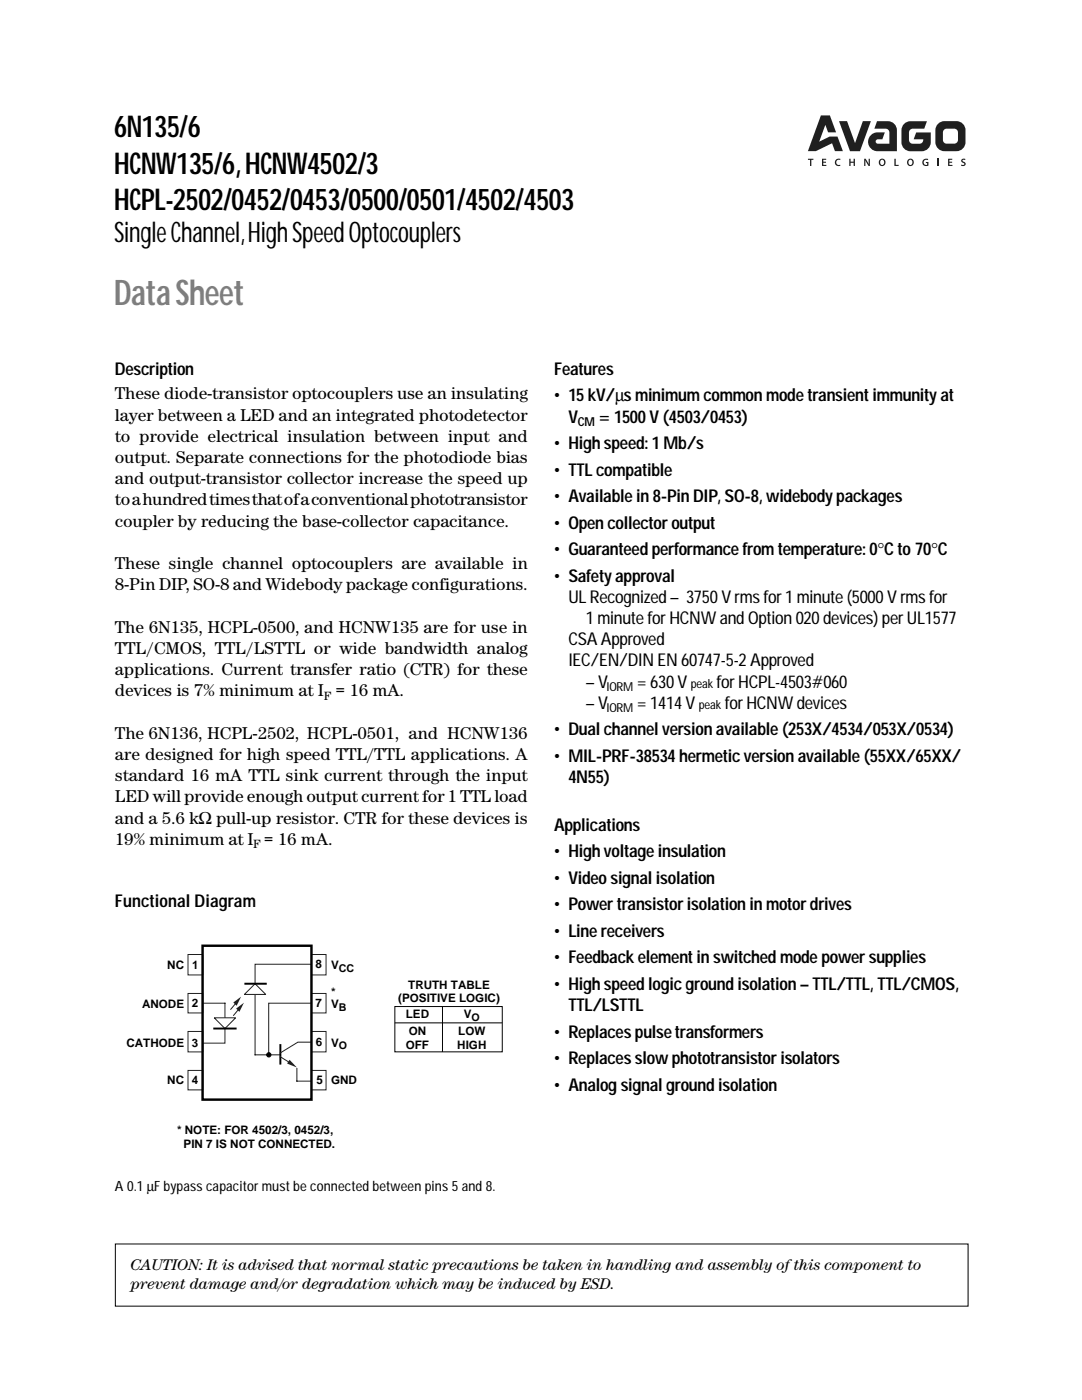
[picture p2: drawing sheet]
<svg xmlns="http://www.w3.org/2000/svg" width="216mm" height="279mm" viewBox="0 0 216 279" stroke-linecap="round" stroke-linejoin="round" font-family="sans-serif">
<defs><g id="words">
<text font-size="7.1" fill="#808080" x="22.8" y="61">Data Sheet</text>
<g font-size="6">
<text x="22.8" y="27.4">6N135/6</text>
<text x="22.8" y="34.6">HCNW135/6, HCNW4502/3</text>
<text x="22.8" y="41.8">HCPL-2502/0452/0453/0500/0501/4502/4503</text>
</g>
<text font-size="5.6" x="22.8" y="48.3">Single Channel, High Speed Optocouplers</text>
<g font-size="3.5">
<text x="22.9" y="74.8">Description</text>
<text x="110.6" y="74.8">Features</text>
<text x="22.9" y="79.7">These diode-transistor optocouplers use an insulating</text>
<text x="22.9" y="83.9">layer between a LED and an integrated photodetector</text>
<text x="110.6" y="80.1">• 15 kV/µs minimum common mode transient immunity at</text>
<text x="22.9" y="88.2">to provide electrical insulation between input and</text>
<text x="110.6" y="89.6">• High speed: 1 Mb/s</text>
<text x="113.4" y="84.3">V</text>
<text x="119.4" y="84.3">= 1500 V (4503/0453)</text>
<text x="22.9" y="92.4">output. Separate connections for the photodiode bias</text>
<text x="110.6" y="94.9">• TTL compatible</text>
<text x="22.9" y="96.6">and output-transistor collector increase the speed up</text>
<text x="22.9" y="100.9">to a hundred times that of a conventional phototransistor</text>
<text x="110.6" y="100.2">• Available in 8-Pin DIP, SO-8, widebody packages</text>
<text x="22.9" y="105.1">coupler by reducing the base-collector capacitance.</text>
<text x="110.6" y="105.5">• Open collector output</text>
<text x="22.9" y="113.6">These single channel optocouplers are available in</text>
<text x="110.6" y="110.8">• Guaranteed performance from temperature: 0°C to70°C</text>
<text x="22.9" y="117.8">8-Pin DIP, SO-8 and Widebody package configurations.</text>
<text x="110.6" y="116.1">• Safety approval</text>
<text x="113.4" y="120.3">UL Recognized – 3750 V rms for 1 minute (5000 V rms for</text>
<text x="116.9" y="124.5">1 minute for HCNW and Option 020 devices) per UL1577</text>
<text x="22.9" y="126.3">The 6N135, HCPL-0500, and HCNW135 are for use in</text>
<text x="22.9" y="130.5">TTL/CMOS, TTL/LSTTL or wide bandwidth analog</text>
<text x="113.4" y="128.8">CSA Approved</text>
<text x="22.9" y="134.7">applications. Current transfer ratio (CTR) for these</text>
<text x="113.4" y="133">IEC/EN/DIN EN 60747-5-2 Approved</text>
<text x="116.9" y="137.2">– V</text>
<text x="127.1" y="137.2">= 630 V</text>
<text x="143" y="137.2">for HCPL-4503#060</text>
<text x="22.9" y="139">devices is 7% minimum at I = 16 mA.</text>
<text x="116.9" y="141.5">– V</text>
<text x="127.1" y="141.5">= 1414 V</text>
<text x="144.6" y="141.5">for HCNW devices</text>
<text x="22.9" y="147.4">The 6N136, HCPL-2502, HCPL-0501, and HCNW136</text>
<text x="110.6" y="146.8">• Dual channel version available (253X/4534/053X/0534)</text>
<text x="22.9" y="151.7">are designed for high speed TTL/TTL applications. A</text>
<text x="22.9" y="155.9">standard 16 mA TTL sink current through the input</text>
<text x="110.6" y="152.1">• MIL-PRF-38534 hermetic version available (55XX/65XX/</text>
<text x="22.9" y="160.1">LED will provide enough output current for 1 TTL load</text>
<text x="113.4" y="156.3">4N55)</text>
<text x="22.9" y="164.4">and a 5.6 kΩ pull-up resistor. CTR for these devices is</text>
<text x="110.6" y="165.8">Applications</text>
<text x="22.9" y="168.6">19% minimum at I = 16 mA.</text>
<text x="110.6" y="171.1">• High voltage insulation</text>
<text x="110.6" y="176.4">• Video signal isolation</text>
<text x="22.9" y="181">Functional Diagram</text>
<text x="110.6" y="181.7">• Power transistor isolation in motor drives</text>
<text x="110.6" y="187">• Line receivers</text>
<text x="110.6" y="192.3">• Feedback element in switched mode power supplies</text>
<text x="110.6" y="197.6">• High speed logic ground isolation – TTL/TTL, TTL/CMOS,</text>
<text x="113.4" y="201.8">TTL/LSTTL</text>
<text x="110.6" y="207.1">• Replaces pulse transformers</text>
<text x="110.6" y="212.4">• Replaces slow phototransistor isolators</text>
<text x="110.6" y="217.7">• Analog signal ground isolation</text>
</g>
<g font-size="3.2">
<text x="26" y="253.4">CAUTION: It is advised that normal static precautions be taken in handling and assembly of this component to</text>
<text x="26" y="257.3">prevent damage and/or degradation which may be induced by ESD.</text>
</g>
<text font-size="2.8" x="22.9" y="237.7">A 0.1 µF bypass capacitor must be connected between pins 5 and 8.</text>
<g font-size="2.5">
<text x="115.3" y="85">CM</text>
<text x="121" y="137.9">IORM</text>
<text x="137.8" y="137.2">peak</text>
<text x="64.6" y="139.7">F</text>
<text x="121" y="142.2">IORM</text>
<text x="139.4" y="141.5">peak</text>
<text x="50.5" y="169.3">F</text>
</g>
<g font-size="2.3">
<text x="33.4" y="193.5">NC</text>
<text x="38.3" y="193.5">1</text>
<text x="62.9" y="193.3">8</text>
<text x="66.1" y="193.5">V</text>
<text x="81.5" y="197.4">TRUTH TABLE</text>
<text x="28.3" y="201.1">ANODE</text>
<text x="38.3" y="201">2</text>
<text x="62.9" y="200.9">7</text>
<text x="66.1" y="201.1">V</text>
<text x="66.1" y="198.7">*</text>
<text x="79.4" y="199.9">(POSITIVE LOGIC)</text>
<text x="81" y="203.2">LED</text>
<text x="92.5" y="203.2">V</text>
<text x="25.2" y="208.9">CATHODE</text>
<text x="38.3" y="208.9">3</text>
<text x="63" y="208.7">6</text>
<text x="66.1" y="208.9">V</text>
<text x="81" y="209.4">OFF</text>
<text x="81.5" y="206.7">ON</text>
<text x="91.2" y="209.4">HIGH</text>
<text x="91.4" y="206.7">LOW</text>
<text x="33.4" y="216.4">NC</text>
<text x="38.3" y="216.4">4</text>
<text x="63.1" y="216.3">5</text>
<text x="66.1" y="216.4">GND</text>
<text x="35.3" y="226.4">* NOTE: FOR 4502/3, 0452/3,</text>
<text x="36.6" y="229.1">PIN 7 IS NOT CONNECTED.</text>
</g>
<g font-size="2.1">
<text x="67.6" y="194">CC</text>
<text x="67.6" y="201.7">B</text>
<text x="94.1" y="203.7">O</text>
<text x="67.6" y="209.4">O</text>
</g>
</g></defs>
<path d="M23 248.3h170.2v12.4h-170.2z" fill="none" stroke="#000" stroke-width=".2"/>
<g fill="#fff" stroke="#231f20" stroke-width=".2">
<path d="M62.1 198.3h3v3.9h-3z"/>
<path d="M62.1 205.8h3v4.1h-3z"/>
<path d="M62.1 213.6h3v3.9h-3z"/>
</g>
<path d="M62 192.4h-11.1v18.1h5M40.4 200.2h4.5v8h-4.5M59.2 213.2v2.6h2.9M62 200.2h-8.4v10.3M62.1 208h-2.7l-3.5 2.1" fill="none" stroke="#231f20" stroke-width=".2"/>
<path d="M55.9 208.4v4.1" fill="none" stroke="#000" stroke-width=".39"/>
<path d="M57.8 211.5l1.4 1.5-1.9-.7z" fill="#231f20"/>
<path d="M55.9 210.9l1.6 1" fill="none" stroke="#231f20" stroke-width=".2"/>
<path d="M46.6 200.1l1.5-1.2-.9 1.8z" fill="#231f20"/>
<path d="M47 200.3l-1 1.1" fill="none" stroke="#231f20" stroke-width=".2"/>
<path d="M42.8 203.1h4.2l-2.1 2.2z" fill="#fff" stroke="#231f20" stroke-width=".2"/>
<path d="M42.6 205.3h4.6" fill="none" stroke="#000" stroke-width=".39"/>
<path d="M50.9 196.3l2.1 2.2h-4.2z" fill="#fff" stroke="#231f20" stroke-width=".2"/>
<path d="M48.8 196.3h4.4" fill="none" stroke="#000" stroke-width=".39"/>
<path d="M37.5 198.3h2.9v3.9h-2.9zM37.5 190.5h2.9v4.1h-2.9zM62.1 190.5h3v4.1h-3zM37.5 205.8h2.9v4.1h-2.9zM37.5 213.6h2.9v3.9h-2.9z" fill="none" stroke="#231f20" stroke-width=".2"/>
<path d="M40.4 188.7h21.7v30.8h-21.7z" fill="none" stroke="#000" stroke-width=".49"/>
<circle cx="53.6" cy="210.5" r=".43" fill="#000" stroke="#000" stroke-width=".2"/>
<path d="M47.1 201.3l1.6-1.2-.9 1.8z" fill="#231f20"/>
<path d="M47.6 201.5l-1 1.1" fill="none" stroke="#231f20" stroke-width=".2"/>
<path d="M78.8 200.9h21.4v9h-21.4zM78.8 204.1h21.4M88.3 200.9v9" fill="none" stroke="#000" stroke-width=".2"/>
<g fill="#231f20">
<path d="M161.2 31.7h1.1v.2h-.4v1.2h-.3v-1.2h-.4z"/>
<path d="M164 31.7h.9v.2h-.6v.4h.5v.2h-.5v.4h.6v.2h-.9z"/>
<path d="M166.8 31.9l.6-.2h.3l-.1 .2a.53 .53 0 0 0-.7 .5 .53 .53 0 0 0 .7 .5l.1 .2a.76 .76 0 0 1-1-.2 .76 .76 0 0 1 .1-1z"/>
<path d="M169.5 31.7h.2v.6h.6v-.6h.3v1.4h-.3v-.6h-.6v.6h-.2z"/>
<path d="M172.4 31.7h.3l.7 1.1-.1-1.1h.3v1.4h-.3l-.6-1.1v1.1h-.3z"/>
<path d="M178.5 31.7h.2v1.2h.6v.2h-.8z"/>
<path d="M184.3 31.9l.5-.2h.4v.2a.54 .54 0 0 0-.9 .4 .54 .54 0 0 0 .7 .6v-.4h-.2v-.2h.5v.8a.78 .78 0 0 1-1.1-.2 .78 .78 0 0 1 .1-1z"/>
<path d="M187.1 31.7h.2v1.4h-.2z"/>
<path d="M189.2 31.7h.8v.2h-.6v.4h.6v.2h-.6v.4h.6v.2h-.8z"/>
<path d="M191.8 31.9l.5-.2h.3v.2h-.5v.3l.2 .1a.42 .42 0 0 1 .4 .3 .42 .42 0 0 1-.2 .5h-.7v-.3a.39 .39 0 0 0 .6-.1l-.2-.2a.42 .42 0 0 1-.4-.6z"/>
<path d="M163.8 23h1.8l1.2 3.4h-1.6l-.5-1.5-1.2 3.4 2-1h1.6l1.1 2.9h-1.6l-.6-1.6-3.2 1.6h-1.6z"/>
<path d="M180.4 24.7l.8-.4 .5-.1h3.3l-.6 1.5h-2.3a.75 .75 0 0 0-.7 .7v1.5a.75 .75 0 0 0 .7 .8h1.4a.77 .77 0 0 0 .7-.9h-1.9l.5-1.4h2.9a3.4 3.4 0 0 1-.5 3.3l-.4 .2a6.4 6.4 0 0 1-3.6 .2 1.8 1.8 0 0 1-1.3-1.7v-2.9z"/>
<path d="M167.4 24.2h1.6l1.6 4.4 1.6-4.4h1.6l-2.2 6h-2z"/>
<path d="M175 24.2h2.2a1.8 1.8 0 0 1 1.8 1.8v4.2h-3.9a1.88 1.88 0 0 1-1.9-1.9 1.88 1.88 0 0 1 1.9-1.9h1.5l-.5 1.4h-.9a.44 .44 0 0 0-.5 .4 .44 .44 0 0 0 .5 .5h2.3v-2.3a.75 .75 0 0 0-.8-.7h-2.2z"/>
<path d="M175.3 32.4a.71 .71 0 0 1 1.4 0 .71 .71 0 0 1-1.4 0zM175.8 31.9a.51 .51 0 0 0-.2 .7 .51 .51 0 0 0 .6 .3 .51 .51 0 0 0 .2-.7 .51 .51 0 0 0-.6-.3z"/>
<path d="M181 32.4a.71 .71 0 0 1 1.4 0 .71 .71 0 0 1-1.4 0zM181.4 31.9a.51 .51 0 0 0-.1 .7 .51 .51 0 0 0 .6 .3 .51 .51 0 0 0 .2-.7 .51 .51 0 0 0-.7-.3z"/>
<path d="M187.2 24.7l.8-.5h2.9a1.8 1.8 0 0 1 1.8 1.8v2.4a1.8 1.8 0 0 1-1.8 1.8h-2.5a1.8 1.8 0 0 1-1.8-1.8l.1-2.9zM188.4 25.9l-.3 .5v1.5a.75 .75 0 0 0 .8 .8h1.5a.75 .75 0 0 0 .8-.8v-1.5a.75 .75 0 0 0-.8-.7h-1.5z"/>
</g>
<use href="#words"/>
</svg>
